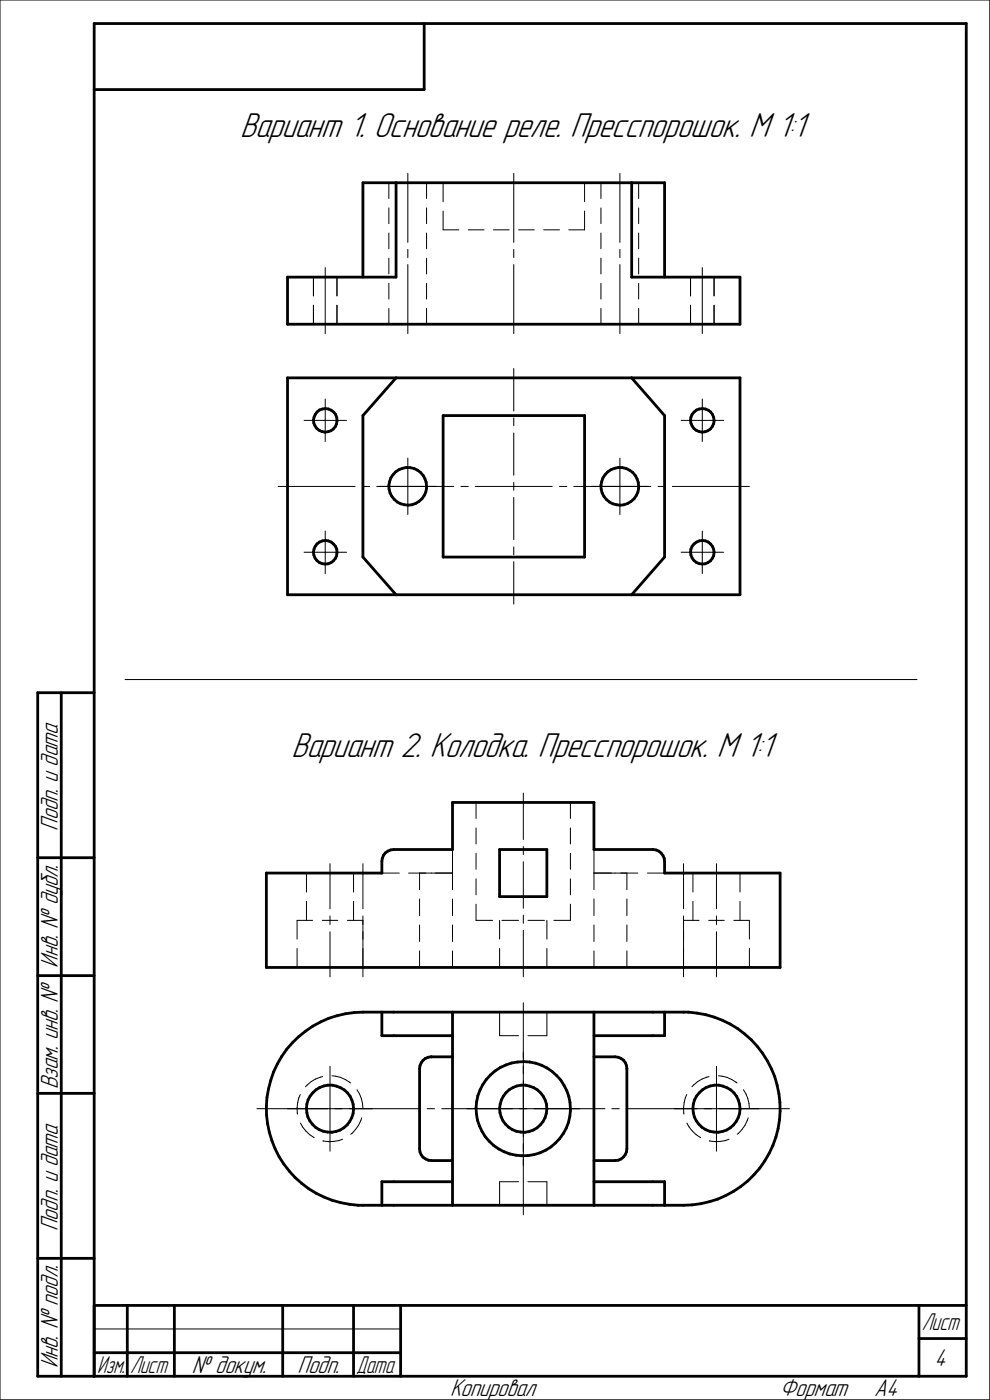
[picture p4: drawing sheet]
<svg xmlns="http://www.w3.org/2000/svg" width="210mm" height="297mm" viewBox="0 0 210 297" stroke-linecap="round" stroke-linejoin="round" font-family="sans-serif">
<defs><g id="words">
<g font-size="7.8">
<text x="51" y="29.2">Вариант 1. Основание реле. Пресспорошок. М 1:1</text>
<text x="61.8" y="160.7">Вариант 2. Колодка. Пресспорошок. М 1:1</text>
</g>
<g font-size="5.5">
<text x="12.3" y="176.2" transform="rotate(-90 12.3 176.2)">Подп. и дата</text>
<text x="12.3" y="205.3" transform="rotate(-90 12.3 205.3)">Инв. № дубл.</text>
<text x="12.3" y="231.1" transform="rotate(-90 12.3 231.1)">Взам. инв. №</text>
<text x="12.3" y="261.2" transform="rotate(-90 12.3 261.2)">Подп. и дата</text>
<text x="12.3" y="290.3" transform="rotate(-90 12.3 290.3)">Инв. № подл.</text>
<text x="40.7" y="291.3">№ докум.</text>
<text x="63.1" y="291.3">Подп.</text>
<text x="198.3" y="289.8">4</text>
<text x="95.5" y="296.3">Копировал</text>
<text x="165.5" y="296.3">Формат</text>
<text x="185.5" y="296.3">A4</text>
</g>
<g font-size="5.4">
<text x="195.6" y="282.3">Лист</text>
<text x="20.6" y="291.3">Изм.</text>
<text x="27.6" y="291.3">Лист</text>
<text x="75.6" y="291.3">Дата</text>
</g>
</g></defs>
<g fill="none" stroke="#000" stroke-width=".59">
<path d="M20 5v287zM20 5h185zM20 19h70zM90 5v14zM205 5v287zM77 38.8v20zM77 38.8h7zM84 38.8v20zM84 38.8h50zM134 38.8h7zM134 38.8v20zM141 38.8v20z"/>
<path d="M61 58.8v10zM61 58.8h23zM134 58.8h23zM157 58.8v10zM61 68.8h96zM61 80.2h23zM61 80.2v46zM66.5 89.2l.1 .6zM66.6 89.8l.2 .6zM66.6 88.5l-.1 .7zM66.8 90.4l.4 .5zM66.9 87.9l-.3 .6z"/>
<path d="M67.2 90.9l.5 .4zM67.3 87.4l.5-.4zM67.3 87.4l-.4 .5zM67.7 91.3l.6 .3zM67.8 87l.6-.2zM68.3 91.6l.7 .1zM68.4 86.8l.6-.1zM69 91.7l.6-.1zM69 86.7l.7 .1zM69.6 91.6l.6-.2zM69.7 86.8l.6 .2zM70.2 91.4l.5-.4z"/>
<path d="M70.3 87l.5 .4zM70.8 87.4l.4 .5zM71.2 90.5l-.5 .5zM71.2 87.9l.3 .7zM71.4 89.9l-.2 .6zM71.5 88.6v.6zM71.5 89.3l-.1 .6zM71.5 89.3h.1M77 88.2v30zM84 80.2h50zM84 80.2l-7 8zM84.7 99.7l.7-.3z"/>
<path d="M85.4 99.4l.8-.2zM86.2 99.2h.8zM87 99.2l.8 .2zM87.8 99.4l.8 .4zM88.6 99.8l.6 .4zM94 88.2v30zM94 88.2h30zM124 88.2v30zM129.7 99.7l.7-.3zM130.4 99.4l.8-.2zM131.2 99.2h.8zM132 99.2l.8 .2z"/>
<path d="M132.8 99.4l.8 .4zM133.6 99.8l.6 .4zM134 80.2l7 8zM134 80.2h23zM141 88.2v30zM146.5 89.2l.1 .6zM146.6 88.5l-.1 .7zM146.6 89.8l.3 .6zM146.9 87.9l-.3 .6zM146.9 90.4l.3 .5zM147.2 90.9l.5 .4zM147.3 87.4l.5-.4z"/>
<path d="M147.3 87.4l-.4 .5zM147.7 91.3l.6 .3zM147.8 87l.6-.2zM148.3 91.6l.7 .1zM148.4 86.8l.7-.1zM149 91.7l.6-.1zM149.1 86.7l.6 .1zM149.6 91.6l.6-.2zM149.7 86.8l.6 .2zM150.2 91.4l.5-.4zM150.3 87l.5 .4zM150.8 87.4l.4 .5z"/>
<path d="M151.1 90.5l-.4 .5zM151.2 87.9l.2 .7zM151.4 88.6l.1 .6zM151.4 89.9l-.3 .6zM151.5 89.3l-.1 .6zM151.5 89.3h.1M157 80.2v46zM66.5 117.1l.1 .7zM66.6 117.8l.2 .6zM66.6 116.5l-.1 .6zM66.8 118.4l.4 .5zM66.9 115.9l-.3 .6z"/>
<path d="M67.2 118.9l.5 .4zM67.3 115.4l.5-.4zM67.3 115.4l-.4 .5zM67.7 119.3l.6 .3zM67.8 115l.6-.2zM68.3 119.6l.7 .1zM68.4 114.8l.6-.1zM69 119.7l.6-.1zM69 114.7l.7 .1zM69.6 119.6l.6-.2zM69.7 114.8l.6 .2zM70.2 119.4l.5-.4z"/>
<path d="M70.3 115l.5 .4zM70.8 115.4l.4 .6zM71.2 118.5l-.5 .5zM71.2 116l.3 .5zM71.4 117.9l-.2 .6zM71.5 116.5v.7zM71.5 117.3l-.1 .6zM71.5 117.3h.1M77 118.2l7 8zM82.5 103v.8zM82.5 103.8l.3 .8zM82.7 102.2l-.2 .8z"/>
<path d="M82.8 104.6l.3 .7zM82.9 101.4l-.2 .8zM83.1 105.3l.6 .7zM83.4 100.7l-.5 .7zM83.7 106l.6 .5zM83.9 100.1l.8-.4zM83.9 100.1l-.5 .6zM84.3 106.5l.7 .4zM85 106.9l.8 .2zM85.8 107.1l.8 .1zM86.6 107.2l.8-.1zM87.4 107.1l.8-.3z"/>
<path d="M88.2 106.8l.7-.4zM88.9 106.4l.6-.6zM89.2 100.2l.6 .7zM89.8 100.9l.4 .7zM90 105.2l-.5 .6zM90.2 101.6l.2 .8zM90.3 104.4l-.3 .8zM90.4 102.4l.1 .8zM90.5 103.6l-.2 .8zM90.5 103.2v.4zM94 118.2h30zM127.5 103l.1 .8z"/>
<path d="M127.6 103.8l.2 .8zM127.7 102.2l-.2 .8zM127.8 104.6l.3 .7zM127.9 101.4l-.2 .8zM128.1 105.3l.6 .7zM128.4 100.7l-.5 .7zM128.7 106l.6 .5zM128.9 100.1l.8-.4zM128.9 100.1l-.5 .6zM129.3 106.5l.7 .4zM130 106.9l.8 .2zM130.8 107.1l.8 .1z"/>
<path d="M131.6 107.2l.8-.1zM132.4 107.1l.8-.3zM133.2 106.8l.7-.4zM133.9 106.4l.6-.6zM134.2 100.2l.6 .7zM134.8 100.9l.4 .7zM135 105.2l-.5 .6zM135.2 101.6l.2 .8zM135.3 104.4l-.3 .8zM135.4 102.4l.1 .8zM135.5 103.6l-.2 .8zM135.5 103.2v.4z"/>
<path d="M141 118.2l-7 8zM146.5 117.1l.1 .7zM146.6 116.5l-.1 .6zM146.6 117.8l.3 .6zM146.9 115.9l-.3 .6zM146.9 118.4l.3 .5zM147.2 118.9l.5 .4zM147.3 115.4l.5-.4zM147.3 115.4l-.4 .5zM147.7 119.3l.6 .3zM147.8 115l.6-.2zM148.3 119.6l.7 .1z"/>
<path d="M148.4 114.8l.7-.1zM149 119.7l.6-.1zM149.1 114.7l.6 .1zM149.6 119.6l.6-.2zM149.7 114.8l.6 .2zM150.2 119.4l.5-.4zM150.3 115l.5 .4zM150.8 115.4l.4 .6zM151.1 118.5l-.4 .5zM151.2 116l.2 .5zM151.4 116.5l.1 .7zM151.4 117.9l-.3 .6z"/>
<path d="M151.5 117.3l-.1 .6zM151.5 117.3h.1M61 126.2h23zM84 126.2h50zM134 126.2h23zM8 147v145zM8 147h12zM13 147v145zM96 170.3h30zM96 170.3v10zM126 170.3v10zM8 182h12z"/>
<path d="M56.5 185.3v20zM56.5 185.3h20.5zM77 185.3h4zM81 182.8v2.5zM81.1 182.1l-.1 .7zM81.4 181.5l-.3 .6zM81.7 181l.6-.4zM81.7 181l-.3 .5zM82.3 180.6l.6-.3zM82.9 180.3h.6zM83.5 180.3h12.5zM106 180.3v9.9z"/>
<path d="M106 190.2h10zM106 180.3h10zM116 180.3v9.9zM126 180.3h12.5zM138.6 180.3h.1M138.6 180.3h.6zM139.2 180.3l.6 .3zM139.8 180.6l.5 .4zM140.3 181l.4 .5zM140.7 181.5l.2 .6zM140.9 182.1l.1 .7zM141 185.3h4z"/>
<path d="M141 182.8v2.5zM145 185.3h20.5zM165.5 185.3v20zM8 207h12zM56.5 205.3h20.5zM63.4 219.9l1.5-1.1zM64.9 218.8l1.5-1.1zM66.4 217.7l1.6-.9zM68 216.8l1.7-.7zM69.7 216.1l1.8-.6zM71.5 215.5l1.8-.4zM73.3 215.1l1.8-.3z"/>
<path d="M75.1 214.8h1.9zM77 205.3h68zM77 214.8h4zM81 214.8v5zM81 219.8h2.5zM81 214.8h2.5zM83.5 219.8h12.5zM83.5 214.8h12.5zM96 214.8v40.9zM96 214.8h30zM126 214.8v40.9zM126 214.8h12.5z"/>
<path d="M126 219.8h12.5zM138.5 219.8h2.5zM138.5 214.8h2.5zM141 214.8h4zM141 214.8v5zM145 205.3h20.5zM145 214.8h1.1zM146.1 214.8l1.8 .2zM147.9 215l1.9 .3zM149.8 215.3l1.8 .5zM151.6 215.8l1.7 .7zM153.3 216.5l1.6 .8z"/>
<path d="M154.9 217.3l1.6 1zM156.5 218.3l1.5 1.1zM158 219.4l1.4 1.2zM8 232h12zM56.5 234.7l.1 1.9zM56.6 236.6l.2 1.8zM56.6 232.9l-.1 1.8zM56.8 238.4l.3 1.8zM57 231l-.4 1.9zM57.4 229.2l-.4 1.8zM58 227.5l-.6 1.7zM58.8 225.8l-.8 1.7z"/>
<path d="M59.8 224.2l-1 1.6zM60.8 222.6l-1 1.6zM62.1 221.2l1.3-1.3zM62.1 221.2l-1.3 1.4zM65 235.2l.1 .9zM65.1 234.3l-.1 .9zM65.1 236.1l.2 .9zM65.3 237l.4 .8zM65.4 233.4l-.3 .9zM65.7 237.8l.6 .7zM65.8 232.6l-.4 .8zM66.3 238.5l.6 .7z"/>
<path d="M66.4 231.9l.7-.7zM66.4 231.9l-.6 .7zM66.9 239.2l.8 .5zM67.1 231.2l.7-.4zM67.7 239.7l.9 .3zM67.8 230.8l.9-.4zM68.7 230.4l.9-.1zM69.6 230.3h.9zM70.5 230.3l.9 .2zM71.4 230.5l.9 .3zM72.2 239.8l.7-.5zM72.3 230.8l.8 .5z"/>
<path d="M72.9 239.3l.8-.6zM73.1 231.3l.6 .6zM73.7 231.9l.6 .7zM74.2 238l-.5 .7zM74.3 232.6l.4 .9zM74.6 237.2l-.4 .8zM74.7 233.5l.2 .8zM74.9 234.3l.1 .9zM74.9 236.3l-.3 .9zM75 235.4l-.1 .9zM75 235.2v.2zM89 226.7v17.1z"/>
<path d="M89.1 226.1l-.1 .6zM89.4 225.5l-.3 .6zM89.7 225l-.3 .5zM89.7 225l.6-.4zM90.3 224.6l.5-.3zM90.8 224.3l.7-.1zM91.5 224.2h.1M91.5 224.2h4.5zM101 235.1l.1 1.2zM101.1 236.3l.2 1.4zM101.1 233.8l-.1 1.3zM101.3 237.7l.4 1.2z"/>
<path d="M101.4 232.5l-.3 1.3zM101.7 238.9l.6 1.2zM101.9 231.3l-.5 1.2zM102.4 230.1l-.5 1.2zM103.2 229.1l-.8 1zM104.1 228.1l.9-.9zM104.1 228.1l-.9 1zM105 227.2l1.1-.7zM106 235.2l.1 .9zM106.1 236.1l.2 .9zM106.1 226.5l1.2-.5zM106.1 234.3l-.1 .9z"/>
<path d="M106.3 237l.4 .8zM106.4 233.4l-.3 .9zM106.7 237.8l.6 .7zM106.8 232.6l-.4 .8zM107.3 238.5l.6 .7zM107.3 226l1.2-.4zM107.4 231.9l.6-.7zM107.4 231.9l-.6 .7zM107.9 239.2l.8 .5zM108 231.2l.8-.4zM108.5 225.6l1.3-.3zM108.7 239.7l.9 .3z"/>
<path d="M108.8 230.8l.9-.4zM109.7 230.4l.9-.1zM109.8 225.3h1.3zM110.6 230.3h.9zM111.1 225.3h1.3zM111.5 230.3l.9 .2zM112.4 225.3l1.3 .3zM112.4 230.5l.9 .3zM113.2 239.8l.8-.5zM113.3 230.8l.7 .5zM113.7 225.6l1.2 .4zM114 239.3l.6-.6z"/>
<path d="M114 231.3l.7 .6zM114.7 231.9l.6 .7zM114.9 226l1.2 .6zM115.2 238l-.6 .7zM115.3 232.6l.4 .9zM115.7 237.2l-.5 .8zM115.7 233.5l.3 .8zM115.9 236.3l-.2 .9zM116 234.3v.9zM116 235.4l-.1 .9zM116 235.2v.2zM116.1 226.6l1 .7z"/>
<path d="M117.1 227.3l1 .9zM118.1 228.2l.9 1zM119 229.2l.7 1.1zM119.7 230.3l.6 1.1zM120.1 239.4l-.6 1.1zM120.3 231.4l.4 1.3zM120.6 238.2l-.5 1.2zM120.7 232.7l.2 1.2zM120.9 236.9l-.3 1.3zM120.9 233.9l.1 1.3zM121 235.6l-.1 1.3zM121 235.2v.4z"/>
<path d="M126 224.2h4.5zM130.5 224.2l.6 .1zM131.1 224.3l.7 .3zM131.8 224.6l.5 .4zM132.3 225l.4 .5zM132.7 225.5l.2 .6zM132.9 226.1l.1 .6zM133 226.7v17.1zM147 235.2l.1 .9zM147.1 234.3l-.1 .9zM147.1 236.1l.2 .9zM147.3 237l.4 .8z"/>
<path d="M147.4 233.4l-.3 .9zM147.7 237.8l.6 .7zM147.8 232.6l-.4 .8zM148.3 238.5l.6 .7zM148.4 231.9l.7-.7zM148.4 231.9l-.6 .7zM148.9 239.2l.8 .5zM149.1 231.2l.7-.4zM149.7 239.7l.9 .3zM149.8 230.8l.9-.4zM150.7 230.4l.9-.1zM151.6 230.3h.9z"/>
<path d="M152.5 230.3l.9 .2zM153.4 230.5l.9 .3zM154.2 239.8l.7-.5zM154.3 230.8l.8 .5zM154.9 239.3l.8-.6zM155.1 231.3l.6 .6zM155.7 231.9l.6 .7zM156.2 238l-.5 .7zM156.3 232.6l.4 .9zM156.6 237.2l-.4 .8zM156.7 233.5l.2 .8zM156.9 234.3l.1 .9z"/>
<path d="M156.9 236.3l-.3 .9zM157 235.4l-.1 .9zM157 235.2v.2zM159.4 220.6l1.3 1.4zM160.7 222l1.1 1.5zM161.8 223.5l1 1.6zM162.8 225.1l.9 1.6zM163.7 226.7l.7 1.7zM164.4 228.4l.5 1.9zM164.9 230.3l.4 1.8zM165.1 239.5l-.5 1.8zM165.3 232.1l.2 1.8z"/>
<path d="M165.4 237.6l-.3 1.9zM165.5 233.9v1.9zM165.5 235.8l-.1 1.8zM57.1 240.2l.6 1.9zM57.7 242.1l.7 1.7zM58.4 243.8l.8 1.6zM59.2 245.4l1 1.6zM60.2 247l1.2 1.5zM61.4 248.5l1.2 1.4zM62.6 249.9l1.4 1.2zM64 251.1l1.5 1.1zM65.5 252.2l1.6 1z"/>
<path d="M67.1 253.2l1.6 .8zM68.6 240l.9 .2zM68.7 254l1.8 .7zM69.5 240.2h.9zM70.4 240.2l.9-.1zM70.5 254.7l1.8 .5zM71.3 240.1l.9-.3zM72.3 255.2l1.8 .3zM74.1 255.5l1.9 .2zM76 255.7h1zM77 255.7h4zM81 250.7v5z"/>
<path d="M81 250.7h2.5zM81 255.7h2.5zM83.5 250.7h12.5zM83.5 255.7h12.5zM89 243.8l.1 .6zM89.1 244.4l.3 .6zM89.4 245l.3 .5zM89.7 245.5l.6 .4zM90.3 245.9l.6 .3zM90.9 246.2l.6 .1zM91.5 246.3h4.5zM96 255.7h30z"/>
<path d="M102.3 240.1l.7 1.1zM103 241.2l.8 .9zM103.8 242.1l.9 .9zM104.7 243l1.1 .8zM105.8 243.8l1.2 .6zM107 244.4l1.2 .5zM108.2 244.9l1.3 .2zM109.5 245.1l1.2 .1zM109.6 240l.9 .2zM110.5 240.2h.9zM110.7 245.2h1.4zM111.4 240.2l.9-.1z"/>
<path d="M112.1 245.2l1.2-.2zM112.3 240.1l.9-.3zM113.3 245l1.3-.4zM114.6 244.6l1.2-.5zM115.8 244.1l1.1-.7zM116.9 243.4l1-.9zM118.7 241.6l-.8 .9zM119.5 240.5l-.8 1.1zM126 246.3h4.5zM126 250.7h12.5zM126 255.7h12.5zM130.6 246.3h.1"/>
<path d="M130.6 246.3l.6-.1zM131.2 246.2l.6-.3zM131.8 245.9l.5-.4zM132.7 245l-.4 .5zM132.9 244.4l-.2 .6zM133 243.8l-.1 .6zM138.5 255.7h2.5zM138.5 250.7h2.5zM141 255.7h4zM141 250.7v5zM145 255.7h1.9zM146.9 255.7l1.8-.3z"/>
<path d="M148.7 255.4l1.8-.4zM150.5 255l1.8-.6zM150.6 240l.9 .2zM151.5 240.2h.9zM152.3 254.4l1.7-.7zM152.4 240.2l.9-.1zM153.3 240.1l.9-.3zM154 253.7l1.7-.9zM155.7 252.8l1.5-1zM157.2 251.8l1.5-1.2zM158.7 250.6l1.3-1.3zM161.2 247.9l-1.2 1.4z"/>
<path d="M162.3 246.3l-1.1 1.6zM163.2 244.7l-.9 1.6zM164 243l-.8 1.7zM164.6 241.3l-.6 1.7zM8 267h12zM20 277h185zM20 277v15zM27 277v15zM37 277v15zM60 277v15zM75 277v15zM85 277v15z"/>
<path d="M195 277v15zM8 292h12zM20 292h185zM20 287h7zM27 287h10zM37 287h23zM60 287h15zM75 287h10zM195 284h10z"/>
</g>
<g fill="none" stroke="#000" stroke-width=".21">
<path d="M0 0v297zM0 0h210zM210 0v297zM82.5 38.8v3.3zM84 38.8v3.5zM86.5 36.8v14.6zM90.5 38.8v3.3zM94 38.8v4zM109 36.8v14.6zM124 38.8v4zM127.5 38.8v3.3zM131.5 36.8v14.6z"/>
<path d="M134 38.8v3.5zM135.5 38.8v3.3zM66.5 58.8v4zM69 56.8v14zM71.5 58.8v4zM77 58.8h2.5zM81.5 58.8h2.5zM82.5 54.8v3.3zM82.5 49.4v3.4zM82.5 44.1v3.4zM84 55.3v3.5zM84 49.8v3.5z"/>
<path d="M84 44.3v3.5zM86.5 56.1v14.7zM86.5 52.9v1.8zM90.5 54.8v3.3zM90.5 49.4v3.4zM90.5 44.1v3.4zM94 44.8v4zM94 48.8h3.4zM99.4 48.8h3.3zM104.7 48.8h3.3zM109 56.1v14.7zM109 52.9v1.8z"/>
<path d="M110 48.8h3.4zM115.4 48.8h3.3zM120.7 48.8h3.3zM124 44.8v4zM127.5 54.8v3.3zM127.5 49.4v3.4zM127.5 44.1v3.4zM131.5 56.1v14.7zM131.5 52.9v1.8zM134 55.3v3.5zM134 49.8v3.5zM134 44.3v3.5z"/>
<path d="M134 58.8h2.5zM135.5 54.8v3.3zM135.5 49.4v3.4zM135.5 44.1v3.4zM138.5 58.8h2.5zM146.5 58.8v4zM149 56.8v14zM151.5 58.8v4zM66.5 64.8v4zM71.5 64.8v4zM82.5 65.4v3.4zM82.5 60.1v3.4z"/>
<path d="M90.5 65.4v3.4zM90.5 60.1v3.4zM109 78.2v9zM127.5 65.4v3.4zM127.5 60.1v3.4zM135.5 65.4v3.4zM135.5 60.1v3.4zM146.5 64.8v4zM151.5 64.8v4zM64.5 89.2h4.5zM69 89.2h4.5zM69 89.2v4.5z"/>
<path d="M69 84.7v4.5zM86.5 97.2v6zM109 88.7v1.6zM109 91.9v8.9zM131.5 97.2v6zM144.5 89.2h4.5zM149 89.2h4.5zM149 89.2v4.5zM149 84.7v4.5zM59 103.2h16.4zM64.5 117.2h4.5zM69 117.2h4.5z"/>
<path d="M69 117.2v4.5zM69 112.7v4.5zM76.9 103.2h1.5zM79.9 103.2h16.4zM80.5 103.2h6zM86.5 103.2h6zM86.5 103.2v6zM97.8 103.2h1.6zM100.8 103.2h16.4zM109 102.4v1.6zM109 105.5v9zM109 116v1.7z"/>
<path d="M109 119.2v9zM118.7 103.2h1.6zM121.8 103.2h16.3zM125.5 103.2h6zM131.5 103.2h6zM131.5 103.2v6zM139.6 103.2h1.6zM142.7 103.2h16.3zM144.5 117.2h4.5zM149 117.2h4.5zM149 117.2v4.5zM149 112.7v4.5z"/>
<path d="M26.5 144.2h168.1zM101 175.7v3.4zM101 170.3v3.4zM111 179.6v1.7zM111 168.3v9.8zM121 175.7v3.4zM121 170.3v3.4zM63 195.3h3.3zM63 195.3v4zM65 185.3v4zM65 191.3v4zM68.4 195.3h3.3z"/>
<path d="M70 183.3v9.5zM70 194.4v1.8zM70 197.7v9.6zM73.7 195.3h3.3zM75 185.3v4zM75 191.3v4zM77 195.3v4zM77 197.7v9.6zM77 194.4v1.8zM77 183.3v9.5zM81 185.3h3.7zM86.7 185.3h3.6z"/>
<path d="M89 196.3v3.5zM89 190.8v3.5zM89 185.3v3.5zM89 185.3h2.5zM91.5 185.3h4.5zM92.4 185.3h3.6zM96 180.3v5zM96 196.3v3.5zM96 190.8v3.5zM96 185.3v3.5zM101 195.3h3.5zM101 191.9v3.4z"/>
<path d="M101 186.5v3.4zM101 181.1v3.3zM106 195.3v4zM106 180.3v4zM106 186.3v3.9zM106 190.2h4zM106 180.3h4zM106.5 195.3h3.5zM111 197.4v9.9zM111 194.2v1.7zM111 182.8v9.9zM112 195.3h3.5z"/>
<path d="M112 190.2h4zM112 180.3h4zM116 195.3v4zM116 186.3v3.9zM116 180.3v4zM117.5 195.3h3.5zM121 191.9v3.4zM121 186.5v3.4zM121 181.1v3.3zM126 185.3h4.5zM126 196.3v3.5zM126 190.8v3.5z"/>
<path d="M126 185.3v3.5zM126 180.3v5zM126 185.3h3.7zM130.5 185.3h2.5zM131.7 185.3h3.6zM133 196.3v3.5zM133 190.8v3.5zM133 185.3v3.5zM137.4 185.3h3.6zM145 195.3h3.3zM145 195.3v4zM145 197.7v9.6z"/>
<path d="M145 194.4v1.8zM145 183.3v9.5zM147 185.3v4zM147 191.3v4zM150.4 195.3h3.3zM152 183.3v9.5zM152 194.4v1.8zM152 197.7v9.6zM155.7 195.3h3.3zM157 185.3v4zM157 191.3v4zM159 195.3v4z"/>
<path d="M63 201.3v4zM77 201.3v4zM89 201.8v3.5zM96 201.8v3.5zM106 201.3v4zM106 214.8v5zM106 219.8h4zM111 212.8v11.8zM112 219.8h4zM116 201.3v4zM116 214.8v5zM126 201.8v3.5z"/>
<path d="M133 201.8v3.5zM145 201.3v4zM159 201.3v4zM54.5 235.2h15.1zM61 235.2h9zM63 235l.1 1.1zM63.1 236.1v.3zM63.2 234l-.2 1zM63.4 232.9l-.2 1.1zM63.7 232.2l-.3 .7zM63.8 238.3l.4 .8zM64.2 239.1l.7 .9z"/>
<path d="M64.9 240l.8 .7zM65.2 230.2l.8-.7zM65.2 230.2l-.4 .4zM66 229.5l1-.6zM67 228.9l1-.3zM68 228.6l.5-.2zM70 235.2h9zM70 235.2v9.1zM70 226.2v9zM70.4 228.3h.8zM71 235.2h1.6zM71.2 228.3l1.1 .3z"/>
<path d="M72.3 228.6l1 .5zM73.3 229.1l.9 .5zM74.1 235.2h15.1zM74.2 229.6l.2 .2zM75.4 239.6l-.7 .9zM75.7 231.2l.6 .9zM76.1 238.8l-.7 .8zM76.3 232.1l.4 1zM76.5 237.8l-.4 1zM76.7 233.1l.2 1zM76.8 237.2l-.3 .6zM76.9 234.1l.1 1.1z"/>
<path d="M90.6 235.2h1.6zM93.7 235.2h15.1zM99 235.2h12zM110.2 235.2h1.6zM111 235.2h12zM111 235.2v12.1zM111 223.3v11.9zM111 226.1v1.7zM111 229.3v11.9zM113.3 235.2h15.1zM129.8 235.2h1.6zM132.9 235.2h15z"/>
<path d="M143 235.2h9zM145 235l.1 1.1zM145.1 236.1v.3zM145.2 234l-.2 1zM145.4 232.9l-.2 1.1zM145.7 232.2l-.3 .7zM145.8 238.3l.4 .8zM146.2 239.1l.7 .9zM146.9 240l.8 .7zM147.2 230.2l.8-.7zM147.2 230.2l-.4 .4zM148 229.5l1-.6z"/>
<path d="M149 228.9l1-.3zM149.4 235.2h1.6zM150 228.6l.5-.2zM152 235.2h9zM152 235.2v9.1zM152 226.2v9zM152.4 228.3h.8zM152.5 235.2h15zM153.2 228.3l1.1 .3zM154.3 228.6l1 .5zM155.3 229.1l.9 .5zM156.2 229.6l.2 .2z"/>
<path d="M157.4 239.6l-.7 .9zM157.7 231.2l.6 .9zM158.1 238.8l-.7 .8zM158.3 232.1l.4 1zM158.5 237.8l-.4 1zM158.7 233.1l.2 1zM158.7 237.2l-.2 .6zM158.9 234.1l.1 1.1zM65.7 240.7l.9 .6zM66.6 241.3h.1M68.5 242.1h.1zM68.6 242.1l1.1 .1z"/>
<path d="M69.7 242.2h1.1zM70.8 242.2l1.1-.2zM71.9 242l.8-.3zM74.4 240.7l.3-.2zM106 250.7h4zM106 250.7v5zM111 242.7v1.6zM111 245.9v11.9zM112 250.7h4zM116 250.7v5zM147.7 240.7l.9 .6zM148.6 241.3h.1"/>
<path d="M150.5 242.1h.1zM150.6 242.1l1.1 .1zM151.7 242.2h1.1zM152.8 242.2l1.1-.2zM153.9 242l.8-.3zM156.4 240.7l.3-.2zM0 297h210zM20 282h65z"/>
</g>
<g fill="#fff" stroke="#fff" stroke-width=".21">
<path d="M51 23.6h121.1zM51 23.6h121.1zM51 23.7h121.1zM51 23.7h121.1zM51 23.7h121.1zM51 23.8h121.1zM51 23.8h121.1zM51 23.9h121.1zM51 23.9h121.1zM51 24h121.1zM51 24h121.1zM51 24h121.1zM51 24.1h121.1zM51 24.1h121.1zM51 24.2h121.1zM51 24.2h121.1zM51 24.3h121.1zM51 24.3h121.1zM51 24.3h121.1zM51 24.4h121.1zM51 24.4h121.1zM51 24.5h121.1zM51 24.5h121.1zM51 24.6h121.1zM51 24.6h121.1zM51 24.6h121.1zM51 24.7h121.1zM51 24.7h121.1zM51 24.8h121.1zM51 24.8h121.1zM51 24.8h121.1zM51 24.9h121.1zM51 24.9h121.1zM51 25h121.1zM51 25h121.1zM51 25.1h121.1zM51 25.1h121.1zM51 25.1h121.1zM51 25.2h121.1zM51 25.2h121.1zM51 25.3h121.1zM51 25.3h121.1zM51 25.4h121.1zM51 25.4h121.1zM51 25.4h121.1zM51 25.5h121.1zM51 25.5h121.1zM51 25.6h121.1zM51 25.6h121.1zM51 25.7h121.1zM51 25.7h121.1zM51 25.7h121.1zM51 25.8h121.1zM51 25.8h121.1zM51 25.9h121.1zM51 25.9h121.1zM51 26h121.1zM51 26h121.1zM51 26h121.1zM51 26.1h121.1zM51 26.1h121.1zM51 26.2h121.1zM51 26.2h121.1zM51 26.2h121.1zM51 26.3h121.1zM51 26.3h121.1zM51 26.4h121.1zM51 26.4h121.1zM51 26.5h121.1zM51 26.5h121.1zM51 26.5h121.1zM51 26.6h121.1zM51 26.6h121.1zM51 26.7h121.1zM51 26.7h121.1zM51 26.8h121.1zM51 26.8h121.1zM51 26.8h121.1zM51 26.9h121.1zM51 26.9h121.1zM51 27h121.1zM51 27h121.1zM51 27.1h121.1zM51 27.1h121.1zM51 27.1h121.1zM51 27.2h121.1zM51 27.2h121.1zM51 27.3h121.1zM51 27.3h121.1zM51 27.3h121.1zM51 27.4h121.1zM51 27.4h121.1zM51 27.5h121.1zM51 27.5h121.1zM51 27.6h121.1zM51 27.6h121.1zM51 27.6h121.1zM51 27.7h121.1zM51 27.7h121.1zM51 27.8h121.1zM51 27.8h121.1zM51 27.9h121.1zM51 27.9h121.1zM51 27.9h121.1zM51 28h121.1zM51 28h121.1zM51 28.1h121.1zM51 28.1h121.1zM51 28.2h121.1zM51 28.2h121.1zM51 28.2h121.1zM51 28.3h121.1zM51 28.3h121.1zM51 28.4h121.1zM51 28.4h121.1zM51 28.4h121.1zM51 28.5h121.1zM51 28.5h121.1zM51 28.6h121.1zM51 28.6h121.1zM51 28.7h121.1zM51 28.7h121.1zM51 28.7h121.1zM51 28.8h121.1zM51 28.8h121.1zM51 28.9h121.1zM51 28.9h121.1zM51 29h121.1zM51 29h121.1zM51 29h121.1zM51 29.1h121.1zM51 29.1h121.1zM51 29.2h121.1zM51 29.2h121.1zM51 29.3h121.1zM51 29.3h121.1zM51 29.3h121.1zM51 29.4h121.1zM51 29.4h121.1zM51 29.5h121.1zM51 29.5h121.1zM51 29.5h121.1zM51 29.6h121.1zM51 29.6h121.1zM51 29.7h121.1zM51 29.7h121.1zM51 29.8h121.1zM51 29.8h121.1zM51 29.8h121.1zM51 29.9h121.1zM51 29.9h121.1zM51 30h121.1zM51 30h121.1zM51 30.1h121.1zM51 30.1h121.1zM51 30.1h121.1zM51 30.2h121.1zM51 30.2h121.1zM51 30.3h121.1zM51 30.3h121.1zM51 30.4h121.1zM51 30.4h121.1zM51 30.4h121.1zM51 30.5h121.1zM51 30.5h121.1zM51 30.6h121.1zM51 30.6h121.1zM51 30.6h121.1z"/>
<path d="M61.8 155.1h103.5zM61.8 155.1h103.5zM61.8 155.2h103.5zM61.8 155.2h103.5zM61.8 155.2h103.5zM61.8 155.3h103.5zM61.8 155.3h103.5zM61.8 155.4h103.5zM61.8 155.4h103.5zM61.8 155.4h103.5zM61.8 155.5h103.5zM61.8 155.5h103.5zM61.8 155.6h103.5zM61.8 155.6h103.5zM61.8 155.7h103.5zM61.8 155.7h103.5zM61.8 155.7h103.5zM61.8 155.8h103.5zM61.8 155.8h103.5zM61.8 155.9h103.5zM61.8 155.9h103.5zM61.8 156h103.5zM61.8 156h103.5zM61.8 156h103.5zM61.8 156.1h103.5zM61.8 156.1h103.5zM61.8 156.2h103.5zM61.8 156.2h103.5zM61.8 156.3h103.5zM61.8 156.3h103.5zM61.8 156.3h103.5zM61.8 156.4h103.5zM61.8 156.4h103.5zM61.8 156.5h103.5zM61.8 156.5h103.5zM61.8 156.5h103.5zM61.8 156.6h103.5zM61.8 156.6h103.5zM61.8 156.7h103.5zM61.8 156.7h103.5zM61.8 156.8h103.5zM61.8 156.8h103.5zM61.8 156.8h103.5zM61.8 156.9h103.5zM61.8 156.9h103.5zM61.8 157h103.5zM61.8 157h103.5zM61.8 157.1h103.5zM61.8 157.1h103.5zM61.8 157.1h103.5zM61.8 157.2h103.5zM61.8 157.2h103.5zM61.8 157.3h103.5zM61.8 157.3h103.5zM61.8 157.4h103.5zM61.8 157.4h103.5zM61.8 157.4h103.5zM61.8 157.5h103.5zM61.8 157.5h103.5zM61.8 157.6h103.5zM61.8 157.6h103.5zM61.8 157.6h103.5zM61.8 157.7h103.5zM61.8 157.7h103.5zM61.8 157.8h103.5zM61.8 157.8h103.5zM61.8 157.9h103.5zM61.8 157.9h103.5zM61.8 157.9h103.5zM61.8 158h103.5zM61.8 158h103.5zM61.8 158.1h103.5zM61.8 158.1h103.5zM61.8 158.2h103.5zM61.8 158.2h103.5zM61.8 158.2h103.5zM61.8 158.3h103.5zM61.8 158.3h103.5zM61.8 158.4h103.5zM61.8 158.4h103.5zM61.8 158.5h103.5zM61.8 158.5h103.5zM61.8 158.5h103.5zM61.8 158.6h103.5zM61.8 158.6h103.5zM61.8 158.7h103.5zM61.8 158.7h103.5zM61.8 158.7h103.5zM61.8 158.8h103.5zM61.8 158.8h103.5zM61.8 158.9h103.5zM61.8 158.9h103.5zM61.8 159h103.5zM61.8 159h103.5zM61.8 159h103.5zM61.8 159.1h103.5zM61.8 159.1h103.5zM61.8 159.2h103.5zM61.8 159.2h103.5zM61.8 159.3h103.5zM61.8 159.3h103.5zM61.8 159.3h103.5zM61.8 159.4h103.5zM61.8 159.4h103.5zM61.8 159.5h103.5zM61.8 159.5h103.5zM61.8 159.6h103.5zM61.8 159.6h103.5zM61.8 159.6h103.5zM61.8 159.7h103.5zM61.8 159.7h103.5zM61.8 159.8h103.5zM61.8 159.8h103.5zM61.8 159.9h103.5zM61.8 159.9h103.5zM61.8 159.9h103.5zM61.8 160h103.5zM61.8 160h103.5zM61.8 160.1h103.5zM61.8 160.1h103.5zM61.8 160.1h103.5zM61.8 160.2h103.5zM61.8 160.2h103.5zM61.8 160.3h103.5zM61.8 160.3h103.5zM61.8 160.4h103.5zM61.8 160.4h103.5zM61.8 160.4h103.5zM61.8 160.5h103.5zM61.8 160.5h103.5zM61.8 160.6h103.5zM61.8 160.6h103.5zM61.8 160.7h103.5zM61.8 160.7h103.5zM61.8 160.7h103.5zM61.8 160.8h103.5zM61.8 160.8h103.5zM61.8 160.9h103.5zM61.8 160.9h103.5zM61.8 161h103.5zM61.8 161h103.5zM61.8 161h103.5zM61.8 161.1h103.5zM61.8 161.1h103.5zM61.8 161.2h103.5zM61.8 161.2h103.5zM61.8 161.2h103.5zM61.8 161.3h103.5zM61.8 161.3h103.5zM61.8 161.4h103.5zM61.8 161.4h103.5zM61.8 161.5h103.5zM61.8 161.5h103.5zM61.8 161.5h103.5zM61.8 161.6h103.5zM61.8 161.6h103.5zM61.8 161.7h103.5zM61.8 161.7h103.5zM61.8 161.8h103.5zM61.8 161.8h103.5zM61.8 161.8h103.5zM61.8 161.9h103.5zM61.8 161.9h103.5zM61.8 162h103.5zM61.8 162h103.5zM61.8 162.1h103.5zM61.8 162.1h103.5zM61.8 162.1h103.5z"/>
</g>
<use href="#words"/>
</svg>
